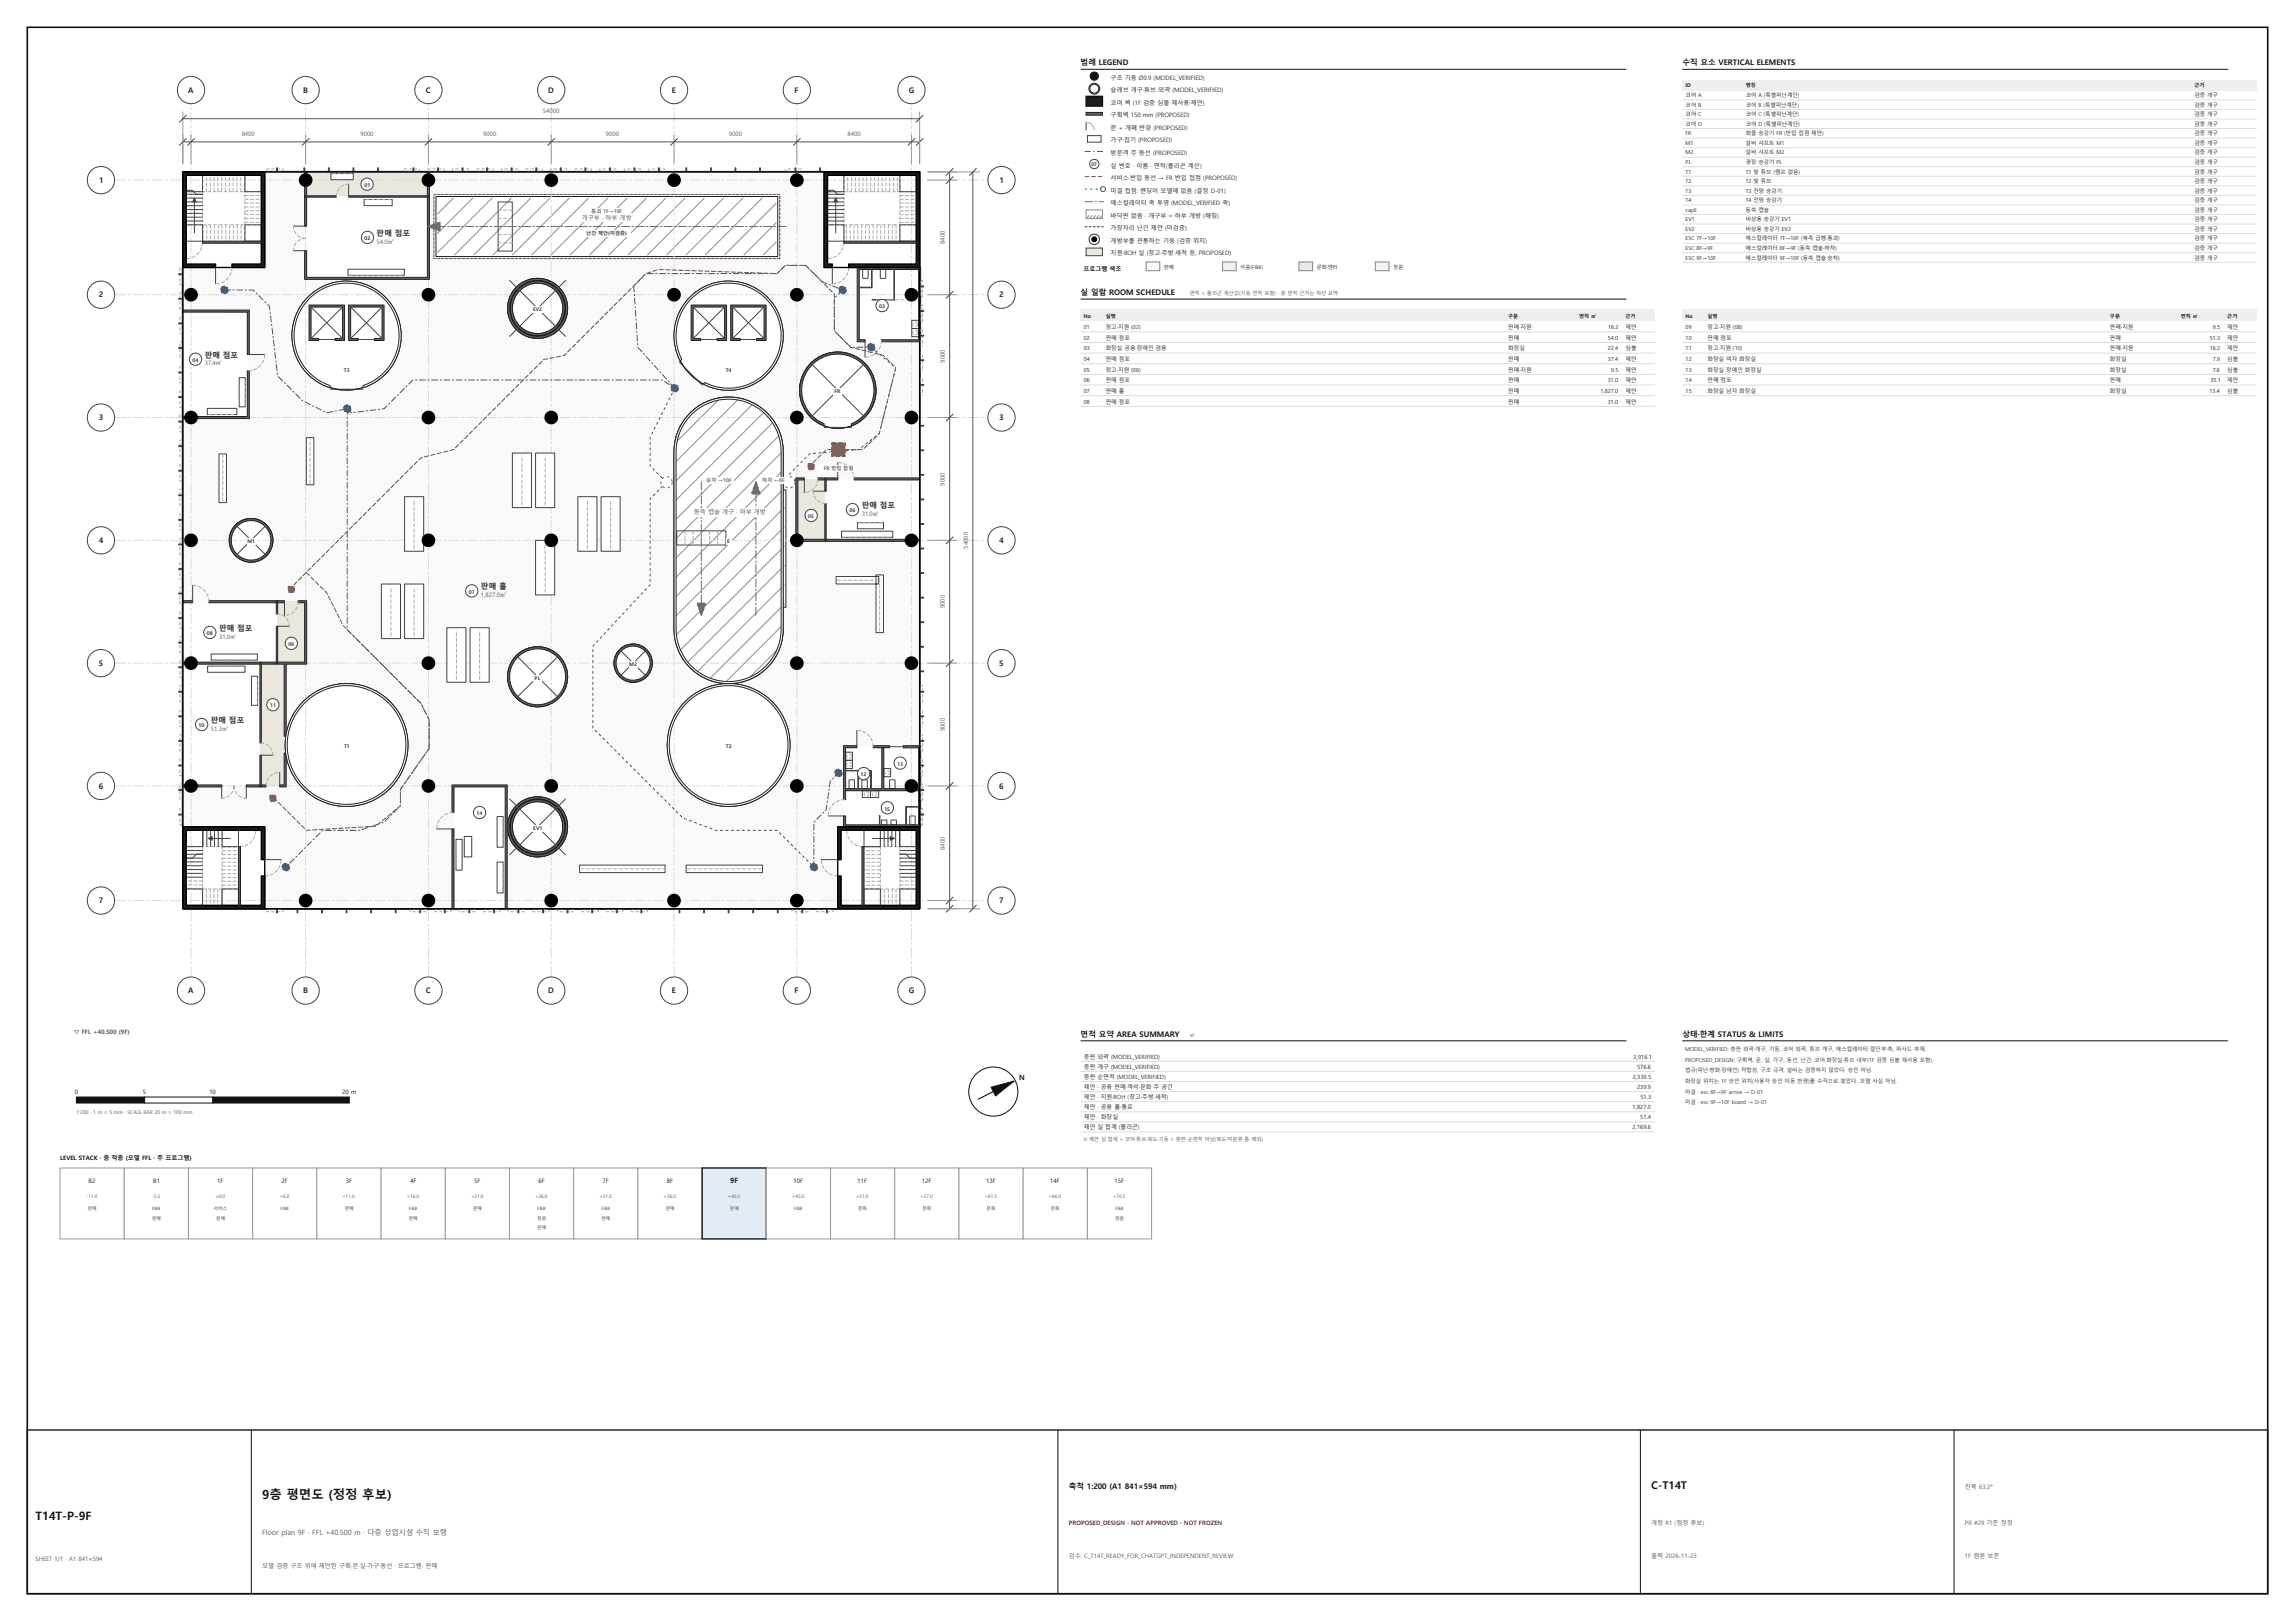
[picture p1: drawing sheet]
<svg xmlns="http://www.w3.org/2000/svg" width="841mm" height="594mm" viewBox="0 0 841 594" stroke-linecap="round" stroke-linejoin="round" font-family="sans-serif">
<defs><g id="words">
<text font-size="4.6" fill="#111" x="96.1" y="549.2">9층 평면도 (정정 후보)</text>
<text font-size="4.2" fill="#111" x="13" y="557">T14T-P-9F</text>
<text font-size="3.9" fill="#111" x="605.1" y="545.6">C-T14T</text>
<g font-size="2.8" fill="#111">
<text x="396" y="24">범례 LEGEND</text>
<text x="616.5" y="24">수직 요소 VERTICAL ELEMENTS</text>
<text x="396" y="108.2">실 일람 ROOM SCHEDULE</text>
<text x="396" y="380">면적 요약 AREA SUMMARY</text>
<text x="616.5" y="380">상태·한계 STATUS &amp; LIMITS</text>
<text x="391.7" y="545.6">축척 1:200 (A1 841×594 mm)</text>
</g>
<g font-size="2.8" fill="#222">
<text x="69" y="34">A</text>
<text x="111" y="34">B</text>
<text x="156.1" y="34">C</text>
<text x="200.9" y="34">D</text>
<text x="246.2" y="34">E</text>
<text x="291.2" y="34">F</text>
<text x="333" y="34">G</text>
<text x="36.3" y="67">1</text>
<text x="366.3" y="67">1</text>
<text x="138" y="86.5">판매 점포</text>
<text x="36.2" y="109">2</text>
<text x="366.2" y="109">2</text>
<text x="75" y="131.1">판매 점포</text>
<text x="36.2" y="154">3</text>
<text x="366.2" y="154">3</text>
<text x="315.8" y="186.2">판매 점포</text>
<text x="36.2" y="199">4</text>
<text x="366.2" y="199">4</text>
<text x="176.3" y="216">판매 홀</text>
<text x="80.3" y="231.2">판매 점포</text>
<text x="36.2" y="244">5</text>
<text x="366.2" y="244">5</text>
<text x="77.3" y="265">판매 점포</text>
<text x="36.2" y="289">6</text>
<text x="366.2" y="289">6</text>
<text x="36.2" y="331">7</text>
<text x="366.2" y="331">7</text>
<text x="69" y="364">A</text>
<text x="111" y="364">B</text>
<text x="156.1" y="364">C</text>
<text x="200.9" y="364">D</text>
<text x="246.2" y="364">E</text>
<text x="291.2" y="364">F</text>
<text x="333" y="364">G</text>
</g>
<g font-size="2.6" fill="#111">
<text x="373.4" y="395.7">N</text>
<text x="267.6" y="433.5">9F</text>
</g>
<text font-size="2.6" fill="#555" x="96.1" y="562.4">Floor plan 9F · FFL +40.500 m · 다층 상업시설 수직 보행</text>
<g font-size="2.2" fill="#222">
<text x="407" y="29.2">구조 기둥 Ø0.9 (MODEL_VERIFIED)</text>
<text x="407" y="33.8">슬래브 개구·튜브 외곽 (MODEL_VERIFIED)</text>
<text x="407" y="38.4">코어 벽 (1F 검증 심볼 재사용·제안)</text>
<text x="407" y="43">구획벽 150 mm (PROPOSED)</text>
<text x="407" y="47.6">문 + 개폐 반경 (PROPOSED)</text>
<text x="407" y="52.2">가구·집기 (PROPOSED)</text>
<text x="407" y="56.8">방문객 주 동선 (PROPOSED)</text>
<text x="407" y="61.4">실 번호 · 이름 · 면적(폴리곤 계산)</text>
<text x="407" y="66">서비스·반입 동선 → FR 반입 접점 (PROPOSED)</text>
<text x="407" y="70.6">미결 접점: 랜딩이 모델에 없음 (결정 D-01)</text>
<text x="407" y="75.2">에스컬레이터 축 투영 (MODEL_VERIFIED 축)</text>
<text x="407" y="79.8">바닥판 없음 · 개구부 = 하부 개방 (해칭)</text>
<text x="407" y="84.4">가장자리 난간 제안 (미검증)</text>
<text x="407" y="89">개방부를 관통하는 기둥 (검증 위치)</text>
<text x="407" y="93.6">지원·BOH 실 (창고·주방·세척 등, PROPOSED)</text>
</g>
<g font-size="2.2" fill="#555">
<text x="198.9" y="41.5">54000</text>
<text x="88.6" y="50">8400</text>
<text x="132.1" y="50">9000</text>
<text x="177.1" y="50">9000</text>
<text x="222.1" y="50">9000</text>
<text x="267.1" y="50">9000</text>
<text x="310.6" y="50">8400</text>
<text x="213.2" y="80.5">개구부 · 하부 개방</text>
<text x="138" y="89.3">54.0㎡</text>
<text x="346.3" y="89.4" transform="rotate(-90 346.3 89.4)">8400</text>
<text x="75" y="133.9">37.4㎡</text>
<text x="346.3" y="132.9" transform="rotate(-90 346.3 132.9)">9000</text>
<text x="346.3" y="177.9" transform="rotate(-90 346.3 177.9)">9000</text>
<text x="254.3" y="188.5">동측 캡슐 개구 · 하부 개방</text>
<text x="315.8" y="189">31.0㎡</text>
<text x="354.7" y="201.1" transform="rotate(-90 354.7 201.1)">54000</text>
<text x="176.3" y="218.8">1,827.0㎡</text>
<text x="346.3" y="222.9" transform="rotate(-90 346.3 222.9)">9000</text>
<text x="80.3" y="234">31.0㎡</text>
<text x="77.3" y="267.8">51.3㎡</text>
<text x="346.3" y="267.9" transform="rotate(-90 346.3 267.9)">9000</text>
<text x="346.3" y="311.4" transform="rotate(-90 346.3 311.4)">8400</text>
<text x="27" y="379">▽ FFL +40.500 (9F)</text>
<text x="720.1" y="545.6">진북 63.2°</text>
<text x="605.1" y="558.8">개정 R1 (정정 후보)</text>
<text x="720.1" y="558.8">PR #29 기준 정정</text>
<text x="13" y="572">SHEET 1/1 · A1 841×594</text>
<text x="96.1" y="574.4">모델 검증 구조 위에 제안한 구획·문·실·가구·동선 · 프로그램: 판매</text>
<text x="391.7" y="570.8">검수: C_T14T_READY_FOR_CHATGPT_INDEPENDENT_REVIEW</text>
<text x="605.1" y="570.8">출력 2026-11-23</text>
<text x="720.1" y="570.8">1F 원본 보존</text>
</g>
<g font-size="2.2" fill="#111">
<text x="397" y="99.2">프로그램 색조</text>
<text x="27.4" y="400.8">0</text>
<text x="52.4" y="400.8">5</text>
<text x="76.7" y="400.8">10</text>
<text x="125.4" y="400.8">20 m</text>
<text x="22" y="425">LEVEL STACK · 층 적층 (모델 FFL · 주 프로그램)</text>
<text x="32.5" y="433.5">B2</text>
<text x="56.2" y="433.5">B1</text>
<text x="79.6" y="433.5">1F</text>
<text x="103.2" y="433.5">2F</text>
<text x="126.7" y="433.5">3F</text>
<text x="150.3" y="433.5">4F</text>
<text x="173.7" y="433.5">5F</text>
<text x="197.3" y="433.5">6F</text>
<text x="220.8" y="433.5">7F</text>
<text x="244.4" y="433.5">8F</text>
<text x="290.8" y="433.5">10F</text>
<text x="314.3" y="433.5">11F</text>
<text x="337.8" y="433.5">12F</text>
<text x="361.3" y="433.5">13F</text>
<text x="384.9" y="433.5">14F</text>
<text x="408.4" y="433.5">15F</text>
</g>
<text font-size="2.2" fill="#9b1c1c" x="391.7" y="558.8">PROPOSED_DESIGN · NOT APPROVED · NOT FROZEN</text>
<g font-size="2.1" fill="#222">
<text x="397.2" y="387.9">층판 외곽 (MODEL_VERIFIED)</text>
<text x="598.6" y="387.9">2,916.1</text>
<text x="397.2" y="391.6">층판 개구 (MODEL_VERIFIED)</text>
<text x="397.2" y="395.3">층판 순면적 (MODEL_VERIFIED)</text>
<text x="598.3" y="395.3">2,339.5</text>
<text x="599.9" y="391.6">576.6</text>
<text x="397.2" y="399">제안 · 공용 판매·객석·문화 주 공간</text>
<text x="599.9" y="399">239.9</text>
<text x="397.2" y="402.7">제안 · 지원·BOH (창고·주방·세척)</text>
<text x="397.2" y="406.4">제안 · 공용 홀·통로</text>
<text x="598.3" y="406.4">1,827.0</text>
<text x="601.1" y="402.7">51.3</text>
<text x="397.2" y="410.1">제안 · 화장실</text>
<text x="397.2" y="413.8">제안 실 합계 (폴리곤)</text>
<text x="598.3" y="413.8">2,169.6</text>
<text x="601.1" y="410.1">51.4</text>
</g>
<g font-size="2" fill="#222">
<text x="617.7" y="35.6">코어 A</text>
<text x="639.7" y="35.6">코어 A (특별피난계단)</text>
<text x="804.2" y="35.6">검증 개구</text>
<text x="617.7" y="39.1">코어 B</text>
<text x="639.7" y="39.1">코어 B (특별피난계단)</text>
<text x="804.2" y="39.1">검증 개구</text>
<text x="617.7" y="42.6">코어 C</text>
<text x="617.7" y="46.1">코어 D</text>
<text x="639.7" y="42.6">코어 C (특별피난계단)</text>
<text x="639.7" y="46.1">코어 D (특별피난계단)</text>
<text x="804.2" y="42.6">검증 개구</text>
<text x="804.2" y="46.1">검증 개구</text>
<text x="617.7" y="49.6">FR</text>
<text x="617.7" y="53.1">M1</text>
<text x="639.7" y="53.1">설비 샤프트 M1</text>
<text x="639.7" y="49.6">화물 승강기 FR (반입 접점 제안)</text>
<text x="804.2" y="49.6">검증 개구</text>
<text x="804.2" y="53.1">검증 개구</text>
<text x="617.7" y="56.6">M2</text>
<text x="639.7" y="56.6">설비 샤프트 M2</text>
<text x="804.2" y="56.6">검증 개구</text>
<text x="617.7" y="60.1">PL</text>
<text x="617.7" y="63.6">T1</text>
<text x="639.7" y="60.1">광장 승강기 PL</text>
<text x="639.7" y="63.6">T1 빛 튜브 (램프 없음)</text>
<text x="804.2" y="60.1">검증 개구</text>
<text x="804.2" y="63.6">검증 개구</text>
<text x="617.7" y="67.1">T2</text>
<text x="617.7" y="70.6">T3</text>
<text x="639.7" y="67.1">T2 빛 튜브</text>
<text x="639.7" y="70.6">T3 전망 승강기</text>
<text x="804.2" y="67.1">검증 개구</text>
<text x="804.2" y="70.6">검증 개구</text>
<text x="617.7" y="74.1">T4</text>
<text x="617.7" y="77.6">capE</text>
<text x="639.7" y="77.6">동측 캡슐</text>
<text x="639.7" y="74.1">T4 전망 승강기</text>
<text x="804.2" y="74.1">검증 개구</text>
<text x="804.2" y="77.6">검증 개구</text>
<text x="617.7" y="81.1">EV1</text>
<text x="639.7" y="81.1">비상용 승강기 EV1</text>
<text x="804.2" y="81.1">검증 개구</text>
<text x="617.7" y="84.6">EV2</text>
<text x="617.7" y="88.1">ESC 7F→10F</text>
<text x="639.7" y="88.1">에스컬레이터 7F→10F (북측 급행·통과)</text>
<text x="639.7" y="84.6">비상용 승강기 EV2</text>
<text x="804.2" y="84.6">검증 개구</text>
<text x="804.2" y="88.1">검증 개구</text>
<text x="617.7" y="91.6">ESC 8F→9F</text>
<text x="617.7" y="95.1">ESC 9F→10F</text>
<text x="639.7" y="95.1">에스컬레이터 9F→10F (동측 캡슐·승차)</text>
<text x="639.7" y="91.6">에스컬레이터 8F→9F (동측 캡슐·하차)</text>
<text x="804.2" y="91.6">검증 개구</text>
<text x="804.2" y="95.1">검증 개구</text>
<text x="397.2" y="120.6">01</text>
<text x="397.2" y="124.5">02</text>
<text x="405.2" y="120.6">창고·지원 (02)</text>
<text x="405.2" y="124.5">판매 점포</text>
<text x="552.7" y="120.6">판매·지원</text>
<text x="552.7" y="124.5">판매</text>
<text x="589.2" y="124.5">54.0</text>
<text x="589.3" y="120.6">16.2</text>
<text x="595.7" y="120.6">제안</text>
<text x="595.7" y="124.5">제안</text>
<text x="617.7" y="120.6">09</text>
<text x="617.7" y="124.5">10</text>
<text x="625.7" y="120.6">창고·지원 (08)</text>
<text x="625.7" y="124.5">판매 점포</text>
<text x="773.2" y="120.6">판매·지원</text>
<text x="773.2" y="124.5">판매</text>
<text x="809.8" y="124.5">51.3</text>
<text x="810.9" y="120.6">9.5</text>
<text x="816.2" y="124.5">제안</text>
<text x="816.2" y="120.6">제안</text>
<text x="397.2" y="128.4">03</text>
<text x="405.2" y="128.4">화장실 공용·장애인 겸용</text>
<text x="552.7" y="128.4">화장실</text>
<text x="589.2" y="128.4">22.4</text>
<text x="595.7" y="128.4">심볼</text>
<text x="617.7" y="128.4">11</text>
<text x="625.7" y="128.4">창고·지원 (10)</text>
<text x="773.2" y="128.4">판매·지원</text>
<text x="809.8" y="128.4">16.2</text>
<text x="816.2" y="128.4">제안</text>
<text x="397.2" y="132.3">04</text>
<text x="397.2" y="136.2">05</text>
<text x="405.2" y="132.3">판매 점포</text>
<text x="405.2" y="136.2">창고·지원 (06)</text>
<text x="552.7" y="132.3">판매</text>
<text x="552.7" y="136.2">판매·지원</text>
<text x="589.2" y="132.3">37.4</text>
<text x="590.4" y="136.2">9.5</text>
<text x="595.7" y="132.3">제안</text>
<text x="595.7" y="136.2">제안</text>
<text x="617.7" y="132.3">12</text>
<text x="617.7" y="136.2">13</text>
<text x="625.7" y="132.3">화장실 여자 화장실</text>
<text x="625.7" y="136.2">화장실 장애인 화장실</text>
<text x="773.2" y="132.3">화장실</text>
<text x="773.2" y="136.2">화장실</text>
<text x="810.8" y="136.2">7.6</text>
<text x="810.9" y="132.3">7.9</text>
<text x="816.2" y="132.3">심볼</text>
<text x="816.2" y="136.2">심볼</text>
<text x="397.2" y="140.1">06</text>
<text x="397.2" y="144">07</text>
<text x="405.2" y="140.1">판매 점포</text>
<text x="405.2" y="144">판매 홀</text>
<text x="552.7" y="140.1">판매</text>
<text x="552.7" y="144">판매</text>
<text x="586.5" y="144">1,827.0</text>
<text x="589.2" y="140.1">31.0</text>
<text x="595.7" y="144">제안</text>
<text x="595.7" y="140.1">제안</text>
<text x="617.7" y="140.1">14</text>
<text x="617.7" y="144">15</text>
<text x="625.7" y="140.1">판매 점포</text>
<text x="625.7" y="144">화장실 남자 화장실</text>
<text x="773.2" y="140.1">판매</text>
<text x="773.2" y="144">화장실</text>
<text x="809.7" y="144">13.4</text>
<text x="810" y="140.1">35.1</text>
<text x="816.2" y="144">심볼</text>
<text x="816.2" y="140.1">제안</text>
<text x="397.2" y="147.9">08</text>
<text x="405.2" y="147.9">판매 점포</text>
<text x="552.7" y="147.9">판매</text>
<text x="589.2" y="147.9">31.0</text>
<text x="595.7" y="147.9">제안</text>
</g>
<g font-size="2" fill="#333">
<text x="617.5" y="385.2">MODEL_VERIFIED: 층판 외곽·개구, 기둥, 코어 외곽, 튜브 개구, 에스컬레이터 절단부·축, 파사드 부재.</text>
<text x="617.5" y="389.1">PROPOSED_DESIGN: 구획벽, 문, 실, 가구, 동선, 난간, 코어·화장실·튜브 내부(1F 검증 심볼 재사용 포함).</text>
<text x="617.5" y="393">법규(피난·방화·장애인) 적합성, 구조 규격, 설비는 검증하지 않았다. 승인 아님.</text>
<text x="617.5" y="396.9">화장실 위치는 1F 승인 위치(사용자 승인 이동 반영)를 수직으로 쌓았다. 모델 사실 아님.</text>
<text x="617.5" y="400.8">미결 · esc 8F→9F arrive → D-01</text>
<text x="617.5" y="404.7">미결 · esc 9F→10F board → D-01</text>
</g>
<g font-size="1.9" fill="#111">
<text x="617.7" y="31.8">ID</text>
<text x="639.7" y="31.8">명칭</text>
<text x="804.2" y="31.8">근거</text>
<text x="397.2" y="116.4">No</text>
<text x="405.2" y="116.4">실명</text>
<text x="552.7" y="116.4">구분</text>
<text x="578.7" y="116.4">면적 ㎡</text>
<text x="595.7" y="116.4">근거</text>
<text x="617.7" y="116.4">No</text>
<text x="625.7" y="116.4">실명</text>
<text x="773.2" y="116.4">구분</text>
<text x="799.2" y="116.4">면적 ㎡</text>
<text x="816.2" y="116.4">근거</text>
</g>
<g font-size="1.9" fill="#333">
<text x="399.9" y="60.8">07</text>
<text x="133.6" y="68.5">01</text>
<text x="133.6" y="88">02</text>
<text x="214.8" y="86">난간 제안(미검증)</text>
<text x="322.2" y="113">03</text>
<text x="195.3" y="114">EV2</text>
<text x="70.6" y="132.6">04</text>
<text x="126" y="136.4">T3</text>
<text x="265.9" y="136.4">T4</text>
<text x="305.8" y="144">FR</text>
<text x="296.2" y="189.9">05</text>
<text x="311.3" y="187.7">06</text>
<text x="90.7" y="199">M1</text>
<text x="266.5" y="199">E</text>
<text x="171.8" y="217.5">07</text>
<text x="75.8" y="232.8">08</text>
<text x="105.7" y="236.7">09</text>
<text x="230.6" y="244">M2</text>
<text x="195.9" y="249">PL</text>
<text x="99" y="259.2">11</text>
<text x="72.8" y="266.5">10</text>
<text x="126.1" y="274">T1</text>
<text x="266" y="274">T2</text>
<text x="328.8" y="280.6">13</text>
<text x="315.4" y="284.5">12</text>
<text x="174.6" y="298.8">14</text>
<text x="324.1" y="297">15</text>
<text x="195.4" y="304">EV1</text>
</g>
<g font-size="1.9" fill="#7a3b8c">
<text x="216.7" y="78">통과 7F→10F</text>
<text x="258.8" y="176.5">승차 →10F</text>
<text x="279.3" y="176.5">하차 ←8F</text>
</g>
<g font-size="1.9" fill="#222">
<text x="426.5" y="98.6">판매</text>
<text x="454.5" y="98.6">식음(F&amp;B)</text>
<text x="482.5" y="98.6">문화·엔터</text>
<text x="510.5" y="98.6">정원</text>
</g>
<g font-size="1.9" fill="#555">
<text x="436" y="108.2">면적 = 폴리곤 계산값(기둥 면적 포함) · 층 면적 근거는 하단 요약</text>
<text x="436" y="380">㎡</text>
<text x="28" y="408.2">1:200 · 1 m = 5 mm · SCALE BAR 20 m = 100 mm</text>
<text x="397" y="418.2">※ 제안 실 합계 + 코어·튜브·복도·기둥 = 층판 순면적 아님(복도·미분류 틈 제외)</text>
</g>
<text font-size="1.9" fill="#9a5b1e" x="301.8" y="172.3">FR 반입 접점</text>
<g font-size="1.8" fill="#555">
<text x="31.7" y="439">-11.0</text>
<text x="55.8" y="439">-5.5</text>
<text x="79" y="439">+0.0</text>
<text x="102.5" y="439">+6.0</text>
<text x="125.5" y="439">+11.0</text>
<text x="149.1" y="439">+16.0</text>
<text x="172.6" y="439">+21.0</text>
<text x="196.1" y="439">+26.0</text>
<text x="219.7" y="439">+31.0</text>
<text x="243.2" y="439">+36.0</text>
<text x="266.8" y="439">+40.5</text>
<text x="290.3" y="439">+45.0</text>
<text x="313.8" y="439">+51.0</text>
<text x="337.3" y="439">+57.0</text>
<text x="360.9" y="439">+61.5</text>
<text x="384.4" y="439">+66.0</text>
<text x="407.9" y="439">+70.5</text>
</g>
<g font-size="1.6" fill="#333">
<text x="32.2" y="443.5">판매</text>
<text x="55.7" y="443.5">F&amp;B</text>
<text x="78.4" y="443.5">서비스</text>
<text x="102.8" y="443.5">F&amp;B</text>
<text x="126.3" y="443.5">판매</text>
<text x="149.8" y="443.5">F&amp;B</text>
<text x="173.4" y="443.5">판매</text>
<text x="196.9" y="443.5">F&amp;B</text>
<text x="220.4" y="443.5">F&amp;B</text>
<text x="244" y="443.5">판매</text>
<text x="267.5" y="443.5">판매</text>
<text x="291" y="443.5">F&amp;B</text>
<text x="314.5" y="443.5">문화</text>
<text x="338" y="443.5">문화</text>
<text x="361.5" y="443.5">문화</text>
<text x="385.1" y="443.5">문화</text>
<text x="408.7" y="443.5">F&amp;B</text>
<text x="55.7" y="447">판매</text>
<text x="79.2" y="447">판매</text>
<text x="149.8" y="447">판매</text>
<text x="196.9" y="447">정원</text>
<text x="220.4" y="447">판매</text>
<text x="408.7" y="447">정원</text>
<text x="196.9" y="450.5">판매</text>
</g>
</g></defs>
<path d="M10 10h821v574h-821z" fill="none" stroke="#111" stroke-width=".6"/>
<path d="M112 63h45v9h-45z" fill-rule="evenodd" fill="#ebe7df"/>
<g fill="#fff">
<path d="M112 72h45v30h-45z" fill-rule="evenodd"/>
<path d="M67 114h24v39h-24z" fill-rule="evenodd"/>
</g>
<path d="M292 175.5h10.5v22.5h-10.5z" fill-rule="evenodd" fill="#ebe7df"/>
<path d="M302.5 175.5h34.5v22.5h-34.5z" fill-rule="evenodd" fill="#fff"/>
<path d="M97 63h15l.1 39h44.8l.1-39h145v34.9l12.3 .1-.2 .4 .1 26.7 .3 .2h22.5v147.9h-27.5l-.4 .2v29.2l.2 .4-2.3 .1v29.9h-240l30-.1v-29.9h-30v-205h30zM292 175.5l.1 22.5 44.9-.1-.1-22.4zM293 143a14 14 0 0 0 28 0 14 14 0 0 0-28 0zM244.5 273a22.5 22.5 0 0 0 45 0 22.5 22.5 0 0 0-45 0zM252.9 151.4l-2.5 3-1.9 3.4-1.1 3.8-.4 3.9v65l.4 3.9 .5 1.9 .6 1.9 1.9 3.4a20.2 20.2 0 0 0 18.6 8.8l1.9-.3 3.7-1.1 1.8-.8 3.3-2.2a20 20 0 0 0 5.8-7.8l1.4-5.7 .1-10 1-.1v-42.7l-1-.2-.1-16-.7-3.8-.7-1.8-.9-1.8-2.1-3.3-2.8-2.8-3.3-2.1-1.7-.9-3.8-1.1-3.9-.4-3.9 .4-1.9 .5-1.9 .6-3.4 1.9zM247 123a20 20 0 0 0 39.9 0 20 20 0 0 0-39.9 0zM159.8 72.1l.1 21.9 125.1-.1-.1-21.9zM225 243a7 7 0 0 0 14 0 7 7 0 0 0-14 0zM186 113a11 11 0 0 0 22 0 11 11 0 0 0-22 0zM186 248a11 11 0 0 0 22 0 11 11 0 0 0-22 0zM186 303a11 11 0 0 0 22 0 11 11 0 0 0-22 0zM166.1 288l-.1 44.9 19.4 .1 .1-44.9zM104.5 273a22.5 22.5 0 0 0 45 0 22.5 22.5 0 0 0-45 0zM107 123a20 20 0 0 0 40 0 20 20 0 0 0-40 0zM67 220.5v67.4l37.4 .1 .1-45 7.5-.1v-22.3zM84 198a8 8 0 0 0 16 0 8 8 0 0 0-16 0zM67 114v38.9l23.9 .1 .1-38.9z" fill-rule="evenodd" fill="#f9f9f9"/>
<path d="M67 220.5h34.5v22.5h-34.5z" fill-rule="evenodd" fill="#fff"/>
<path d="M101.5 220.5h10.5v22.5h-10.5z" fill-rule="evenodd" fill="#ebe7df"/>
<path d="M67 243h28.5v45h-28.5z" fill-rule="evenodd" fill="#fff"/>
<path d="M95.5 243h9v45h-9z" fill-rule="evenodd" fill="#ebe7df"/>
<path d="M166 288h19.5v45h-19.5z" fill-rule="evenodd" fill="#fff"/>
<g fill="none" stroke="#222" stroke-width=".37">
<path d="M159.8 72h125.2v22h-125.2zM252.9 151.4a20 20 0 0 1 21.8-4.4 20 20 0 0 1 12.3 18.5v14h1v43h-1v4a23 23 0 0 1-2.9 14.3 20 20 0 0 1-22.4 9 20 20 0 0 1-14.7-19.3v-65a20 20 0 0 1 5.9-14.1z"/>
<circle cx="197" cy="113" r="11"/>
<circle cx="127" cy="123" r="20"/>
<circle cx="267.1" cy="123" r="20"/>
<circle cx="307" cy="143" r="14"/>
<circle cx="92" cy="198" r="8"/>
<circle cx="197" cy="248" r="11"/>
<circle cx="232" cy="243" r="7"/>
<circle cx="127" cy="272.9" r="22.5"/>
<circle cx="267" cy="273" r="22.5"/>
<circle cx="197" cy="303" r="11"/>
</g>
<g fill="none" stroke="#8c8c8c" stroke-width=".37">
<path d="M166.1 72.6l-5.7 5.8M173.2 72.6l-12.8 12.9M180.3 72.6l-19.9 19.9M187.4 72.6l-20.8 20.8M194.4 72.6l-20.8 20.8M201.5 72.6l-20.8 20.8M208.6 72.6l-20.8 20.8M215.6 72.6l-20.8 20.8M222.7 72.6l-20.8 20.8M229.8 72.6l-20.8 20.8M236.9 72.6l-20.8 20.8M243.9 72.6l-20.8 20.8"/>
<path d="M251 72.6l-20.8 20.8M258.1 72.6l-20.8 20.8M265.1 72.6l-20.8 20.8M272.2 72.6l-20.8 20.8M279.3 72.6l-20.8 20.8M284.4 74.6l-18.8 18.8M284.4 88.7l-4.7 4.7M284.4 81.6l-11.8 11.8M263.3 146.5l-15.3 15.3M270.4 146.4l-22.8 22.9M275.7 148.2l-28.1 28.1M279.9 151.1l-32.3 32.3"/>
<path d="M283.2 154.9l-35.6 35.6M285.5 159.6l-37.9 37.9M286.4 172.9l-38.8 38.8M286.4 165.8l-38.8 38.8M286.5 179.9l-38.9 38.8M287.4 193.1l-39.7 39.6M287.4 186l-39.8 39.8M287.4 214.3l-31.8 31.8M287.4 207.2l-35.5 35.5M287.4 200.2l-38.2 38.1M284.9 238l-10.4 10.4M286.4 229.4l-20.4 20.5"/>
<path d="M286.4 222.4l-26.3 26.2M287.4 221.4l-.6 .5"/>
</g>
<g fill="none" stroke="#dcdcdc" stroke-width=".37" stroke-dasharray="4 1 .8 1">
<path d="M42 66h320M42 108h320M42 153h320M42 198h320M42 243h320M42 288h320M42 330h320M70 358v-320M112 358v-320M157 358v-320M202 358v-320M247 358v-320"/>
<path d="M292 358v-320M334 358v-320"/>
</g>
<path d="M121.3 63.6h8.2v2.3h-8.2z" fill-rule="evenodd" fill="#fff" stroke="#444" stroke-width=".37"/>
<path d="M129 63.6h-7.2" fill="none" stroke="#aaa" stroke-width=".37" stroke-dasharray="1.2 .8"/>
<path d="M127.5 98.6h20.7v2.3h-20.7zM133.4 73.1h10.3v2.3h-10.3z" fill-rule="evenodd" fill="#fff" stroke="#444" stroke-width=".37"/>
<path d="M143.2 73.1h-9.3M128 100.9h19.7" fill="none" stroke="#aaa" stroke-width=".37" stroke-dasharray="1.2 .8"/>
<path d="M76 149.6h10.8v2.3h-10.8zM87.6 138.4h2.3v10.7h-2.3z" fill-rule="evenodd" fill="#fff" stroke="#444" stroke-width=".37"/>
<path d="M76.5 151.9h9.8M89.9 148.6v-9.7" fill="none" stroke="#aaa" stroke-width=".37" stroke-dasharray="1.2 .8"/>
<path d="M308.4 194.7h18.8v2.2h-18.8zM314.2 191.5h9.6v2.3h-9.6z" fill-rule="evenodd" fill="#fff" stroke="#444" stroke-width=".37"/>
<path d="M308.9 196.9h17.8M323.3 191.5h-8.6" fill="none" stroke="#aaa" stroke-width=".37" stroke-dasharray="1.2 .8"/>
<path d="M80.2 166.3v17.9h2.8v-17.9zM112.2 160.4v17.2h2.8v-17.2zM306.4 211.3v2.7h15.6v-2.7zM321 210.7v21.1h2.8v-21.1zM212.4 317v2.8h31.3v-2.8zM251.4 317v2.8h28v-2.8zM139.8 214v20h7v-20zM148.3 214v20h7v-20zM148.3 182v20h7v-20zM163.8 230v20h7v-20zM172.3 230v20h7v-20zM196.3 198v20h7v-20zM187.8 166v20h7v-20zM196.3 166v20h7v-20zM211.8 182v20h7v-20zM220.3 182v20h7v-20z" fill-rule="evenodd" fill="#fff" stroke="#444" stroke-width=".37"/>
<g fill="none" stroke="#aaa" stroke-width=".37" stroke-dasharray="1.2 .8">
<path d="M113.6 177.1v-16.2M81.6 183.7v-16.9M191.3 185v-18M199.8 185v-18M151.8 201v-18M199.8 217v-18M215.3 201v-18M223.8 201v-18M306.9 212.6h14.6M143.3 233v-18M151.8 233v-18M322.4 231.3v-20.1"/>
<path d="M167.3 249v-18M175.8 249v-18M212.9 318.4h30.3M251.9 318.4h27"/>
</g>
<path d="M77.4 239.7h16.9v2.2h-16.9z" fill-rule="evenodd" fill="#fff" stroke="#444" stroke-width=".37"/>
<path d="M77.9 241.9h15.9" fill="none" stroke="#aaa" stroke-width=".37" stroke-dasharray="1.2 .8"/>
<path d="M76.1 244.1h13.7v2.3h-13.7zM92.1 247.8h2.3v10.7h-2.3z" fill-rule="evenodd" fill="#fff" stroke="#444" stroke-width=".37"/>
<path d="M89.3 244.1h-12.7M94.4 258v-9.7" fill="none" stroke="#aaa" stroke-width=".37" stroke-dasharray="1.2 .8"/>
<path d="M182.2 315.9h2.2v11.3h-2.2zM182.2 299.2h2.2v11.3h-2.2zM167.1 307.6h2.2v11.3h-2.2zM170.1 306.5v7.5h2.8v-7.5z" fill-rule="evenodd" fill="#fff" stroke="#444" stroke-width=".37"/>
<g fill="none" stroke="#aaa" stroke-width=".37" stroke-dasharray="1.2 .8">
<path d="M75.6 70.2v-6M77 70.2v-6M78.4 70.2v-6M79.8 70.2v-6M81.2 70.2v-6M82.6 70.2v-6M84 70.2v-6M85.4 70.2v-6M86.8 70.2v-6M88.2 70.2v-6M89.6 70.2v-6M89.8 71.6h6"/>
<path d="M89.8 73h6M89.8 74.4h6M89.8 75.8h6M89.8 77.2h6M89.8 78.6h6M182.5 77h5.2M74.4 82.4v6M75.7 82.4v6M77.1 82.4v6M78.5 82.4v6M79.9 82.4v6M81.3 82.4v6"/>
<path d="M82.7 82.4v6M84.1 82.4v6M85.6 82.4v6M87 82.4v6M88.4 82.4v6M89.8 80h6M89.8 81.4h6M182.5 89h5.2M182.5 86h5.2M182.5 83h5.2M182.5 80h5.2M251 199.7v-5.2"/>
<path d="M254 199.7v-5.2M257 199.7v-5.2M260 199.7v-5.2M263 199.7v-5.2M167.1 308.1v10.3M184.4 310v-10.3M184.4 326.7v-10.3"/>
</g>
<g fill="none" stroke="#444" stroke-width=".37">
<path d="M68.2 64.2h6v6h-6zM68.2 69.7h2.3l1.5 1.5h2.2M68.2 79.6h6M68.2 78.2h6M68.2 76.8h6M68.2 75.4h6M68.2 74h6M68.2 72.6h6M68.2 71.2h6M71.2 74v11.4M89.8 64.2h6v6h-6zM182.5 74h5.2v18h-5.2z"/>
<path d="M68.2 82.4h6v6h-6zM68.2 81h6M89.8 82.4h6v6h-6zM316.2 98.8l1.9 .1-.1 3.1-1.8-.1zM322.6 98.8l1.9 .1v3.1l-1.9-.1zM334.1 117.4h2.5v3h-2.5zM334.1 120.4h2.5v3h-2.5zM248 194.5h18v5.2h-18zM309.9 278.6h2.5v3h-2.5zM309.9 275.6h2.5v3h-2.5zM311.2 285.8l1.9 .1-.1 3.1-1.8-.1zM315.9 285.8l1.9 .1-.1 3.1-1.8-.1z"/>
<path d="M316 289.8h3v2.5h-3zM319 289.8h3v2.5h-3zM323.9 281.6h2.5v3h-2.5zM326.1 285.8l1.9 .1-.1 3.1-1.9-.1zM333.4 299.1h1.9l-.1 3.1-1.8-.1zM323.1 300.5h1.8l.1 1.7h-1.9zM326.6 300.5h1.8l.1 1.7h-1.9z"/>
</g>
<g fill="none" stroke="#aaa" stroke-width=".37" stroke-dasharray="1.2 .8" stroke-linecap="butt">
<path d="M68.2 70.2h6v12.2h-6zM74.2 64.2h15.6v6h-15.6zM89.8 70.2h6v12.2h-6zM74.2 82.4h15.6v6h-15.6z"/>
<circle cx="335.4" cy="118.9" r=".85"/>
<circle cx="335.4" cy="121.9" r=".85"/>
<circle cx="311.1" cy="277.1" r=".85"/>
<circle cx="311.1" cy="280.1" r=".85"/>
<circle cx="317.5" cy="291" r=".85"/>
<circle cx="320.5" cy="291" r=".85"/>
<circle cx="325.1" cy="283.1" r=".85"/>
</g>
<path d="M71.2 72.5l.7 1.5h-1.3z" fill="#333" stroke="#444" stroke-width=".37"/>
<path d="M303.2 70.2h6v12.2h-6zM309.2 64.2h20.6v6h-20.6zM329.8 70.2h6v12.2h-6zM309.2 82.4h20.6v6h-20.6z" fill="none" stroke="#aaa" stroke-width=".37" stroke-dasharray="1.2 .8" stroke-linecap="butt"/>
<g fill="none" stroke="#444" stroke-width=".37">
<path d="M303.2 64.2h6v6h-6zM303.2 69.7h2.3l1.5 1.5h2.2M303.2 79.6h6M303.2 78.2h6M303.2 76.8h6M303.2 75.4h6M303.2 74h6M303.2 72.6h6M303.2 71.2h6M306.2 74v11.4M329.8 64.2h6v6h-6zM303.2 82.4h6v6h-6z"/>
<path d="M303.2 81h6M329.8 82.4h6v6h-6z"/>
</g>
<g fill="none" stroke="#aaa" stroke-width=".37" stroke-dasharray="1.2 .8">
<path d="M310.6 70.2v-6M312 70.2v-6M313.5 70.2v-6M314.8 70.2v-6M316.3 70.2v-6M317.7 70.2v-6M319.1 70.2v-6M320.5 70.2v-6M321.9 70.2v-6M323.3 70.2v-6M324.7 70.2v-6M326 70.2v-6"/>
<path d="M327.4 70.2v-6M328.8 70.2v-6M329.8 71.6h6M329.8 73h6M329.8 74.4h6M329.8 75.9h6M329.8 77.3h6M329.8 78.7h6M310.2 82.4v6M311.6 82.4v6M313 82.4v6M314.4 82.4v6"/>
<path d="M315.8 82.4v6M317.2 82.4v6M318.6 82.4v6M320 82.4v6M321.4 82.4v6M322.8 82.4v6M324.2 82.4v6M325.6 82.4v6M327 82.4v6M328.4 82.4v6M329.8 80.1h6M329.8 81.5h6"/>
</g>
<path d="M306.2 72.5l.7 1.5h-1.3z" fill="#333" stroke="#444" stroke-width=".37"/>
<path d="M316.6 310.2h6v15.6h-6zM322.6 304.2h7.2v6h-7.2zM329.8 310.2h6v15.6h-6zM322.6 325.8h7.2v6h-7.2z" fill="none" stroke="#aaa" stroke-width=".37" stroke-dasharray="1.2 .8" stroke-linecap="butt"/>
<g fill="none" stroke="#444" stroke-width=".37">
<path d="M316.6 304.2h6v6h-6zM319.6 307.2h6.7M324 304.2v6M325.4 304.2v6M326.8 304.2v6M328.2 304.2v6M329.6 304.2v6M329.8 304.2h6v6h-6zM329.8 311.6h6M329.8 314.4h6M329.8 315.8h6M329.8 317.2h6"/>
<path d="M329.8 318.6h6M335.8 313h-6h2.2l1.5 1.5h2.3M316.6 325.8h6v6h-6zM329.8 325.8h6v6h-6zM329.8 320h6M329.8 321.4h6"/>
</g>
<g fill="none" stroke="#aaa" stroke-width=".37" stroke-dasharray="1.2 .8">
<path d="M322.6 318.8h-6M322.6 317.4h-6M322.6 316h-6M322.6 314.6h-6M322.6 313.2h-6M322.6 311.8h-6M322.6 310.4h-6M322.6 324.4h-6M322.6 323h-6M322.6 321.6h-6M322.6 320.2h-6M322.8 325.8v6"/>
<path d="M324.2 325.8v6M325.6 325.8v6M327 325.8v6M328.4 325.8v6M329.8 322.8h6M329.8 324.2h6M329.8 325.6h6"/>
</g>
<path d="M326.3 306.6l1.5 .6-1.5 .7z" fill="#333" stroke="#444" stroke-width=".37"/>
<path d="M68.2 310.2h6v15.6h-6zM74.2 304.2h7.2v6h-7.2zM81.4 310.2h6v15.6h-6zM74.2 325.8h7.2v6h-7.2z" fill="none" stroke="#aaa" stroke-width=".37" stroke-dasharray="1.2 .8" stroke-linecap="butt"/>
<g fill="none" stroke="#444" stroke-width=".37">
<path d="M68.2 304.2h6v6h-6zM68.2 311.6h6M68.2 313h6M68.2 314.4h6M68.2 315.8h6M68.2 317.2h6M68.2 318.6h6M74.2 313h-2.2l-1.5 1.5h-2.3M74.4 304.2v6M75.8 304.2v6M77.2 304.2v6M77.7 307.2h6.7"/>
<path d="M78.6 304.2v6M80 304.2v6M81.4 304.2h6v6h-6zM68.2 325.8h6v6h-6zM68.2 320h6M68.2 321.4h6M81.4 325.8h6v6h-6z"/>
</g>
<g fill="none" stroke="#aaa" stroke-width=".37" stroke-dasharray="1.2 .8">
<path d="M81.4 318.8h6M81.4 317.4h6M81.4 316h6M81.4 314.6h6M81.4 313.2h6M81.4 311.8h6M81.4 310.4h6M74.2 322.8h-6M74.2 324.2h-6M74.2 325.6h-6M75.6 325.8v6M77 325.8v6"/>
<path d="M78.4 325.8v6M79.8 325.8v6M81.2 325.8v6M81.4 324.4h6M81.4 323h6M81.4 321.6h6M81.4 320.2h6"/>
</g>
<path d="M76.2 307.2l1.5-.6v1.3z" fill="#333" stroke="#444" stroke-width=".37"/>
<path d="M291.6 175.1h3.2v.8h-2.4v21.7h44.6v.8h-45.4zM299.7 175.1h7.3v.8h-7.3zM313 175.1h24v.8h-24zM165.6 287.6h20.3v45.4h-.8v-44.6h-18.7v9.4h-.8zM165.6 303.7h.8v29.3h-.8zM111.6 91.9h.8v9.7h44.2v-38.6h.8v39.4h-45.8zM111.6 63h.8v19.9h-.8zM67 242.6h44.6v-21.7h-2.4v-.8h3.2v23.3h-7.5v26.4h-.8v-26.4h-37.1zM76.6 220.1h27.7v.8h-27.7zM67 220.1h3.6v.8h-3.6zM104.1 276h.8v12.4h-2.4v-.8h1.6zM90.3 287.6h7.2v.8h-7.2zM67 287.6h14.3v.8h-14.3zM67 113.6h24.4v16.3h-.8v-15.5h-23.6zM67 152.6h23.6v-16.7h.8v17.5h-24.4z" fill-rule="evenodd" fill="#666" stroke="#222" stroke-width=".37"/>
<path d="M302.3 184.5h.4v13.8h-.4zM302.3 175.3h.4v4.7h-.4zM127.7 71.8h29.5v.5h-29.5zM111.8 71.8h11.5v.5h-11.5zM101.3 229.5h.5v13.7h-.5zM101.3 220.3h.5v4.7h-.5zM95.2 242.7h.6v29.5h-.6zM95.2 276.7h.6v11.5h-.6z" fill-rule="evenodd" fill="#808080" stroke="#222" stroke-width=".37"/>
<path d="M314.1 98h23.3v27.2h-14.4v-.7h13.6v-25.7h-21.7v25.7h2.1v.7h-2.9z" fill-rule="evenodd" fill="#666" stroke="#222" stroke-width=".37"/>
<g fill="#888" stroke="#444" stroke-width=".37">
<path d="M319.4 98.8h.2v6.7h-.2z" fill-rule="evenodd"/>
<path d="M314.9 105.3h4.5v.2h-4.5z" fill-rule="evenodd"/>
<path d="M327.6 98.8h.2v11.1h-.2z" fill-rule="evenodd"/>
<path d="M319.6 109.7h1.5v.2h-1.5z" fill-rule="evenodd"/>
<path d="M326.1 109.7h1.5v.2h-1.5z" fill-rule="evenodd"/>
</g>
<g fill="#666" stroke="#222" stroke-width=".37">
<path d="M331 273.2h6.4v29.8h-28.3v-4h.8v3.3h26.7v-28.3h-5.6zM320 273.2h6v.8h-6zM309.1 273.2h4.9v.8h-4.1v19h-.8z" fill-rule="evenodd"/>
<path d="M323.1 274h.8v15h12.7v.8h-26.7v-.8h13.2z" fill-rule="evenodd"/>
</g>
<g fill="#888" stroke="#444" stroke-width=".37">
<path d="M322.3 298.8h.1v3.5h-.1z" fill-rule="evenodd"/>
<path d="M331.9 295.6h.2v6.7h-.2z" fill-rule="evenodd"/>
<path d="M332.1 295.6h4.5v.2h-4.5z" fill-rule="evenodd"/>
<path d="M314.4 282.3h.2v6.7h-.2z" fill-rule="evenodd"/>
<path d="M309.9 282.3h4.5v.2h-4.5z" fill-rule="evenodd"/>
<path d="M319.1 282.3h.2v6.7h-.2z" fill-rule="evenodd"/>
<path d="M314.6 282.3h4.5v.2h-4.5z" fill-rule="evenodd"/>
</g>
<g fill="none" stroke="#444" stroke-width=".37">
<path d="M97 62.8h205v.2h-195h-10zM127.7 67.5v4.5M147 62.9h.1M66.8 98h.2v205h-.2zM68.2 88.8v6M79 98v6M107.5 91.9h4.5M107.5 82.9h4.5M303.2 88.8v6M305 98v6M337 98h.2v205h-.2zM321.1 109.9h5"/>
<path d="M91 129.9h6M116.8 124.4h6M131.2 124.4h6M248.9 132.6l8.5 8.5M256.8 124.4h6M271.3 124.4h6M317 124.9v6M121 142.6h12M302 156.6h10M294.8 175.5v5M298 180h4.5M307 169.5v6"/>
<path d="M70.6 214.5v6M101.5 229.5h4.5M104.3 220.5v5M337.1 250.5h.1M95.5 276.7h4.5M314 267.6v6M326 273.6h5M81.3 288v4.5M90.3 288v4.5M102.5 283v5M303.5 299h6M87.8 304.2h6"/>
<path d="M97 315h6M160 303.7h6M301 315h6M310.2 304.2h6M97 333h210v.2h-210z"/>
</g>
<g fill="none" stroke="#aaa" stroke-width=".37" stroke-dasharray="1.2 .8">
<path d="M123.3 72a4.5 4.5 0 0 1 4.4-4.5M74.2 88.8a6 6 0 0 1-6 6M85 98a6 6 0 0 1-6 6M112 87.4a4.5 4.5 0 0 0-4.5 4.5M112 87.4a4.5 4.5 0 0 1-4.5-4.5M309.2 88.8a6 6 0 0 1-6 6M311 98a6 6 0 0 1-6 6M326.1 109.9h5M91 135.9a6 6 0 0 0 6-6M323 124.9a6 6 0 0 1-6 6M299.7 175.5a5 5 0 0 1-4.9 5M313 175.5a6 6 0 0 0-6-6"/>
<path d="M302.5 184.5a4.5 4.5 0 0 1-4.5-4.5M76.6 220.5a6 6 0 0 0-6-6M101.5 225a4.5 4.5 0 0 1 4.5 4.5M109.2 220.5a5 5 0 0 1-4.9 5M95.5 272.2a4.5 4.5 0 0 1 4.5 4.5M320 273.6a6 6 0 0 0-6-6M331 274.3h5M85.7 288a4.5 4.5 0 0 0 4.6 4.5M85.7 288a4.5 4.5 0 0 1-4.4 4.5M97.5 288a5 5 0 0 1 5-5M166 297.8a6 6 0 0 0-6 5.9M309.5 293a6 6 0 0 0-6 6"/>
<path d="M87.8 310.2a6 6 0 0 0 6-6M316.2 310.2a6 6 0 0 1-6-6M97 321a6 6 0 0 0 6-6M307 321a6 6 0 0 1-6-6"/>
</g>
<g fill="none" stroke="#aaa" stroke-width=".37" stroke-dasharray="1.2 .8" stroke-linecap="butt">
<path d="M97.7 61.9h6.1v.9h-6zM147.7 61.9h6.1v.9h-6zM156.8 61.9h6v.9h-6.1zM165.7 61.9h6.1l-.1 .9h-5.9zM174.8 61.9h6v.9h-6zM183.7 61.9h6v.9h-5.9zM192.8 61.9h6v.9h-6zM201.8 61.9h6v.9h-6zM210.8 61.9h5.9l.1 .9h-6zM219.8 61.9h6v.9h-6zM228.8 61.9h6v.9h-6.1zM237.8 61.9h6v.9h-6.1z"/>
<path d="M287.8 61.9h6v.9h-6zM65.9 98.2h.9v6.1l-.9-.1zM65.9 116.3l.9-.1v6h-.9zM65.9 107.2h.9v6.1l-.9-.1zM337.2 102.8h.9v6h-.9zM337.2 111.7l.9 .1v6h-.9zM65.9 134.3l.9-.1v6h-.9zM65.9 125.3l.9-.1v6h-.9zM337.2 129.8h.9v6h-.9zM337.2 138.7l.9 .1v6h-.9zM337.2 120.8h.9v6h-.9zM65.9 152.3h.9v5.9h-.9z"/>
<path d="M65.9 143.2l.9 .1v5.9l-.9 .1zM65.9 179.2h.9v6.1l-.9-.1zM65.9 170.2l.9 .1v6h-.9zM65.9 161.2h.9v6l-.9 .1zM65.9 197.2h.9v6h-.9zM65.9 188.2h.9v6.1l-.9-.1zM65.9 215.3l.9-.1v6h-.9zM65.9 206.2h.9v6.1l-.9-.1zM65.9 233.3h.9v5.9h-.9zM65.9 224.3l.9-.1v6h-.9zM65.9 251.2l.9 .1v5.9l-.9 .1zM65.9 242.2l.9 .1v5.9l-.9 .1z"/>
<path d="M337.2 251.3h.9v6h-.9zM65.9 278.2l.9 .1v6l-.9-.1zM65.9 269.2l.9 .1v6h-.9zM65.9 260.2l.9 .1v6l-.9-.1zM337.2 269.3h.9v6h-.9zM337.2 278.2l.9 .1v6h-.9zM337.2 260.2l.9 .1v6h-.9zM65.9 296.2h.9v6l-.9 .1zM65.9 287.2h.9v6.1l-.9-.1zM337.2 287.3h.9v6h-.9zM337.2 296.3l.9-.1v6.1l-.9-.1zM97.7 333.2h6v.9h-6z"/>
<path d="M150.2 333.2h6v.9h-5.9zM159.3 333.2h5.9l.1 .9h-6.1zM168.3 333.2h6l-.1 .9h-6zM177.2 333.2h6.1l-.1 .9h-6zM186.2 333.2h6.1v.9h-6.1zM195.2 333.2h6.1l-.1 .9h-6zM204.2 333.2h6.1l-.1 .9h-6zM213.2 333.2h6v.9h-5.9zM222.2 333.2h6v.9h-5.9zM231.2 333.2h6v.9h-5.9zM290.2 333.2h6v.9h-5.9zM299.2 333.2h6v.9h-5.9z"/>
</g>
<path d="M117.8 333.2h.4l-.1 1.3h-.3zM101.3 333.2h.3v1.3h-.2zM108.9 333.2h.2v1.3h-.2zM126.9 333.2h.2v1.3h-.2zM65.5 298.4h1.3v.2h-1.3zM65.5 289.3l1.3 .1v.2l-1.3 .1zM65.5 280.3l1.3 .1v.2l-1.3 .1zM65.5 271.3h1.3v.4h-1.3zM65.5 262.3h1.3v.4h-1.3zM65.5 253.3h1.3v.4h-1.3zM65.5 244.3h1.3v.4l-1.3-.1zM65.5 235.3h1.3v.4h-1.3zM65.5 226.3l1.3 .1v.2h-1.3zM65.5 217.4h1.3v.3l-1.3-.1zM65.5 208.4l1.3-.1v.3h-1.3zM65.5 199.4l1.3-.1v.3h-1.3zM65.5 190.4l1.3-.1v.3h-1.3zM65.5 181.4h1.3v.2h-1.3zM65.5 172.4h1.3v.3l-1.3-.1zM65.5 163.3h1.3v.4h-1.3zM65.5 154.3l1.3 .1v.3h-1.3zM65.5 145.3h1.3v.4h-1.3zM65.5 136.3h1.3v.4h-1.3zM65.5 127.3h1.3v.4h-1.3zM65.5 118.4l1.3-.1v.4l-1.3-.1zM65.5 109.4l1.3-.1v.4h-1.3zM65.5 100.4l1.3-.1v.3h-1.3zM111.4 61.5h.2v1.3h-.2zM120.4 61.5h.3v1.3h-.3zM101.4 61.5h.3l-.1 1.3h-.2zM207.8 333.2h.4l-.1 1.3h-.3zM162.8 333.2h.3v1.3h-.2zM153.8 333.2h.3v1.3h-.2zM198.8 333.2h.4v1.3h-.4zM248.9 333.2h.2v1.3h-.3zM266.8 333.2h.3v1.3h-.2zM144.8 333.2h.3v1.3h-.2zM189.8 333.2h.4v1.3h-.4zM225.8 333.2h.3v1.3h-.3zM257.8 333.2h.3v1.3h-.3zM180.8 333.2h.4l-.1 1.3h-.3zM234.9 333.2h.2v1.3h-.2zM135.8 333.2h.3v1.3h-.2zM216.9 333.2h.2v1.3h-.3zM171.8 333.2h.4l-.1 1.3h-.3zM178.3 61.5h.4v1.3h-.4zM232.4 61.5h.2v1.3h-.2zM223.4 61.5h.3l-.1 1.3h-.2zM214.4 61.5h.2l.1 1.3h-.3zM129.4 61.5h.3v1.3h-.4zM169.4 61.5h.3v1.3h-.4zM260.4 61.5h.3v1.3h-.4zM160.3 61.5h.4v1.3h-.4zM187.4 61.5h.3v1.3h-.3zM205.4 61.5h.2l.1 1.3h-.3zM241.4 61.5h.3l-.1 1.3h-.2zM138.3 61.5h.4v1.3h-.4zM151.4 61.5h.3v1.3h-.4zM251.4 61.5h.3v1.3h-.4zM196.4 61.5h.2l.1 1.3h-.3zM284.8 333.2h.4l-.1 1.3h-.2zM275.8 333.2h.4v1.3h-.3zM293.8 333.2h.4v1.3h-.4zM302.8 333.2h.3l.1 1.3h-.4zM337.2 298.3l1.3 .1v.3h-1.3zM337.2 289.4h1.3v.3h-1.3zM337.2 280.3h1.3v.4h-1.3zM337.2 271.3h1.3v.4h-1.3zM337.2 262.3l1.3 .1v.3h-1.3zM337.2 253.3l1.3 .1v.3h-1.3zM337.2 245.9h1.3v.3h-1.3zM337.2 236.9l1.3-.1v.4h-1.3zM337.2 227.9l1.3-.1v.4h-1.3zM337.2 218.9l1.3-.1v.4h-1.3zM337.2 209.9h1.3v.3h-1.3zM337.2 200.9h1.3v.3h-1.3zM337.2 191.9h1.3v.3h-1.3zM337.2 182.9h1.3v.3h-1.3zM337.2 173.9h1.3v.2l-1.3 .1zM337.2 164.9h1.3v.3l-1.3-.1zM337.2 155.9h1.3v.3l-1.3-.1zM337.2 140.9l1.3-.1v.4h-1.3zM337.2 131.9l1.3-.1v.4h-1.3zM337.2 122.9h1.3v.3l-1.3-.1zM337.2 113.9h1.3v.3h-1.3zM337.2 104.9h1.3v.2h-1.3zM300.4 61.5h.3v1.3h-.3zM278.4 61.5h.3v1.3h-.3zM291.4 61.5h.3v1.3h-.3zM269.4 61.5h.3v1.3h-.4z" fill-rule="evenodd" fill="#333" stroke="#444" stroke-width=".37"/>
<g fill="none" stroke="#222" stroke-width=".37">
<path d="M252.9 151.4a20 20 0 0 1 21.8-4.4 20 20 0 0 1 12.3 18.5v65a20 20 0 0 1-20 20 20 20 0 0 1-20-20v-65a20 20 0 0 1 5.9-14.1z"/>
<circle cx="197" cy="113" r="9.3"/>
<circle cx="197" cy="113" r="11"/>
<circle cx="127" cy="123" r="20"/>
<circle cx="267" cy="123" r="20"/>
<circle cx="307" cy="143" r="14"/>
<circle cx="92" cy="198" r="8"/>
<circle cx="197" cy="248" r="11"/>
<circle cx="232" cy="243" r="7"/>
<circle cx="127" cy="273" r="22.5"/>
<circle cx="267" cy="273" r="22.5"/>
<circle cx="197" cy="303" r="11"/>
<circle cx="197" cy="303" r="9.2"/>
</g>
<path d="M297.1 133.1a14 14 0 0 1 21.6 2.3 14 14 0 0 1-6.7 20.7v-.8a13.2 13.2 0 0 0 5.5-20.3 13.2 13.2 0 0 0-21 0 13.2 13.2 0 0 0 5.5 20.3v.8a14 14 0 0 1-4.9-23z" fill-rule="evenodd" fill="#666" stroke="#222" stroke-width=".37"/>
<path d="M297.6 133.6l18.8 18.8M316.4 133.6l-18.8 18.8" fill="none" stroke="#444" stroke-width=".37"/>
<path d="M84 198a8 8 0 0 1 16 0 8 8 0 0 1-16 0zM84.8 198a7.2 7.2 0 0 0 14.4 0 7.2 7.2 0 0 0-14.4 0z" fill-rule="evenodd" fill="#666" stroke="#222" stroke-width=".37"/>
<path d="M86.9 192.9l10.2 10.2M97.1 192.9l-10.2 10.2" fill="none" stroke="#444" stroke-width=".37"/>
<path d="M225 243a7 7 0 0 1 14 0 7 7 0 0 1-14 0zM225.8 243a6.2 6.2 0 0 0 12.4 0 6.2 6.2 0 0 0-12.4 0z" fill-rule="evenodd" fill="#666" stroke="#222" stroke-width=".37"/>
<path d="M227.6 238.6l8.8 8.8M236.4 238.6l-8.8 8.8" fill="none" stroke="#444" stroke-width=".37"/>
<path d="M186 248a11 11 0 0 1 22 0 11 11 0 0 1-22 0zM186.8 248a10.2 10.2 0 0 0 20.4 0 10.2 10.2 0 0 0-20.4 0z" fill-rule="evenodd" fill="#666" stroke="#222" stroke-width=".37"/>
<path d="M189.8 240.8l14.4 14.4M204.2 240.8l-14.4 14.4" fill="none" stroke="#444" stroke-width=".37"/>
<g fill="#fff" stroke="#222" stroke-width=".37">
<path d="M104.5 273a22.5 22.5 0 0 1 45 0 22.5 22.5 0 0 1-45 0zM105.2 273a21.7 21.7 0 0 0 43.5 0 21.7 21.7 0 0 0-43.5 0z" fill-rule="evenodd"/>
<path d="M244.5 273a22.5 22.5 0 0 1 45 0 22.5 22.5 0 0 1-45 0zM245.2 273a21.8 21.8 0 0 0 43.6 0 21.8 21.8 0 0 0-43.6 0z" fill-rule="evenodd"/>
<path d="M112.9 108.9a20 20 0 0 1 31.2 3.7 20 20 0 0 1-11.1 29.5v-.8a19.2 19.2 0 0 0 9.6-29.6 19.2 19.2 0 0 0-31.2 0 19.2 19.2 0 0 0 9.6 29.6v.8a20 20 0 0 1-8.1-33.2z" fill-rule="evenodd"/>
</g>
<path d="M113.2 111.8h13.1v13h-3.5v-.8h2.7v-11.5h-11.5v11.5h2.8v.8h-3.6z" fill-rule="evenodd" fill="#666" stroke="#222" stroke-width=".37"/>
<path d="M114 112.5l11.5 11.5M125.5 112.5l-11.5 11.5" fill="none" stroke="#444" stroke-width=".37"/>
<path d="M127.7 111.8h13.1v13h-3.6v-.8h2.8v-11.5h-11.5v11.5h2.7v.8h-3.5z" fill-rule="evenodd" fill="#666" stroke="#222" stroke-width=".37"/>
<path d="M128.5 112.5l11.5 11.5M140 112.5l-11.5 11.5" fill="none" stroke="#444" stroke-width=".37"/>
<path d="M252.9 108.9a20 20 0 0 1 26.7-1.4 20 20 0 0 1 4.1 26.5 20 20 0 0 1-25.9 6.7l.5-.5a19.2 19.2 0 0 0 27.7-14.2 19.2 19.2 0 0 0-22-22 19.2 19.2 0 0 0-14.2 27.7l-.5 .5a20 20 0 0 1 3.6-23.3z" fill-rule="evenodd" fill="#fff" stroke="#222" stroke-width=".37"/>
<path d="M253.3 111.8h12.9v13h-3.4v-.8h2.7v-11.5h-11.5v11.5h2.8v.8h-3.5z" fill-rule="evenodd" fill="#666" stroke="#222" stroke-width=".37"/>
<path d="M254 112.5l11.5 11.5M265.5 112.5l-11.5 11.5" fill="none" stroke="#444" stroke-width=".37"/>
<path d="M267.8 111.8h13v13h-3.5v-.8h2.7v-11.5h-11.5v11.5h2.8v.8h-3.5z" fill-rule="evenodd" fill="#666" stroke="#222" stroke-width=".37"/>
<path d="M268.5 112.5l11.5 11.5M280 112.5l-11.5 11.5" fill="none" stroke="#444" stroke-width=".37"/>
<path d="M252.9 151.4a20 20 0 0 1 21.8-4.4 20 20 0 0 1 12.3 18.5v65a20 20 0 0 1-20 20 20 20 0 0 1-20-20v-65a20 20 0 0 1 5.9-14.1zM253.4 151.9a19.3 19.3 0 0 0-5.7 13.6l.1 65a19.2 19.2 0 0 0 19.2 19.3 19.2 19.2 0 0 0 19.2-19.3v-65a19.2 19.2 0 0 0-11.8-17.8 19.2 19.2 0 0 0-21 4.2z" fill-rule="evenodd" fill="#fff" stroke="#222" stroke-width=".37"/>
<path d="M186 303a11 11 0 0 1 22 0 11 11 0 0 1-22 0zM186.8 303a10.2 10.2 0 0 0 20.4 0 10.2 10.2 0 0 0-20.4 0zM187 303a10 10 0 0 1 20 0 10 10 0 0 1-20 0zM187.8 303a9.2 9.2 0 0 0 18.4 0 9.2 9.2 0 0 0-18.4 0z" fill-rule="evenodd" fill="#666" stroke="#222" stroke-width=".37"/>
<path d="M186.8 292.8l20.4 20.5M207.2 292.8l-20.4 20.5" fill="none" stroke="#444" stroke-width=".37"/>
<path d="M186 113a11 11 0 0 1 22 0 11 11 0 0 1-22 0zM186.8 113a10.2 10.2 0 0 0 20.4 0 10.2 10.2 0 0 0-20.4 0zM187 113a10 10 0 0 1 20 0 10 10 0 0 1-20 0zM187.8 113a9.2 9.2 0 0 0 18.4 0 9.2 9.2 0 0 0-18.4 0z" fill-rule="evenodd" fill="#666" stroke="#222" stroke-width=".37"/>
<path d="M186.7 102.8l20.6 20.5M207.3 102.8l-20.6 20.5" fill="none" stroke="#444" stroke-width=".37"/>
<path d="M67 63h30v35h-30zM302 63h35v35h-35zM67 303h30v30h-30zM307 303h30v30h-30z" fill="none" stroke="#000" stroke-width=".5"/>
<path d="M67 63h30v35h-12v-1.2h10.8v-32.6h-27.6v32.6h10.8v1.2h-12z" fill-rule="evenodd" fill="#1a1a1a" stroke="#000" stroke-width=".5"/>
<path d="M74.2 88.4h21.6v.7h-21.6z" fill-rule="evenodd" fill="#666" stroke="#222" stroke-width=".37"/>
<path d="M302 63h35v35h-26v-1.2h24.8v-32.6h-32.6v32.6h1.8v1.2h-3z" fill-rule="evenodd" fill="#1a1a1a" stroke="#000" stroke-width=".5"/>
<path d="M309.2 88.4h26.6v.7h-26.6z" fill-rule="evenodd" fill="#666" stroke="#222" stroke-width=".37"/>
<path d="M307 303h30v30h-30v-12h1.2v10.8h27.6v-27.6h-27.6v10.8h-1.2z" fill-rule="evenodd" fill="#1a1a1a" stroke="#000" stroke-width=".5"/>
<path d="M315.9 310.2h.7v21.6h-.7z" fill-rule="evenodd" fill="#666" stroke="#222" stroke-width=".37"/>
<path d="M67 303h30v12h-1.2v-10.8h-27.6v27.6h27.6v-10.8h1.2v12h-30z" fill-rule="evenodd" fill="#1a1a1a" stroke="#000" stroke-width=".5"/>
<path d="M87.4 310.2h.7v21.6h-.7z" fill-rule="evenodd" fill="#666" stroke="#222" stroke-width=".37"/>
<path d="M67 63h270v270h-270z" fill="none" stroke="#000" stroke-width=".5"/>
<g fill="#000" stroke="#000" stroke-width=".5">
<circle cx="112" cy="66" r="2.25"/>
<circle cx="157" cy="66" r="2.25"/>
<circle cx="202" cy="66" r="2.25"/>
<circle cx="247" cy="66" r="2.25"/>
<circle cx="292" cy="66" r="2.25"/>
<circle cx="70" cy="108" r="2.25"/>
<circle cx="157" cy="108" r="2.25"/>
<circle cx="247" cy="108" r="2.25"/>
<circle cx="292" cy="108" r="2.25"/>
<circle cx="334" cy="108" r="2.25"/>
<circle cx="70" cy="153" r="2.25"/>
<circle cx="157" cy="153" r="2.25"/>
<circle cx="202" cy="153" r="2.25"/>
<circle cx="292" cy="153" r="2.25"/>
<circle cx="334" cy="153" r="2.25"/>
<circle cx="70" cy="198" r="2.25"/>
<circle cx="157" cy="198" r="2.25"/>
<circle cx="202" cy="198" r="2.25"/>
<circle cx="292" cy="198" r="2.25"/>
<circle cx="334" cy="198" r="2.25"/>
<circle cx="70" cy="243" r="2.25"/>
<circle cx="157" cy="243" r="2.25"/>
<circle cx="292" cy="243" r="2.25"/>
<circle cx="334" cy="243" r="2.25"/>
<circle cx="70" cy="288" r="2.25"/>
<circle cx="157" cy="288" r="2.25"/>
<circle cx="202" cy="288" r="2.25"/>
<circle cx="292" cy="288" r="2.25"/>
<circle cx="334" cy="288" r="2.25"/>
<circle cx="112" cy="330" r="2.25"/>
<circle cx="157" cy="330" r="2.25"/>
<circle cx="202" cy="330" r="2.25"/>
<circle cx="247" cy="330" r="2.25"/>
<circle cx="292" cy="330" r="2.25"/>
</g>
<path d="M285.7 94.8h-126.7v-23.5h126.7v23.5" fill="none" stroke="#b3261e" stroke-width=".37" stroke-dasharray="1 .5"/>
<path d="M82.2 106.3h10.5l6 6 3 25.5 9 9 9 4.5 7.5-1.5M308.7 106.3l-3 3v12l6 6h7.5M127.2 149.8l1.5 1.5 12-1.5 10.5-10.5h91.5l4.5 3M127.2 149.8v81l27 27 3 6v10.5l-10.5 15v6l-6 6-9 3h-13.5l-13.5 13.5M247.2 142.3l-13.5-15-1.5-22.5 4.5-4.5h48l3-3h7.5l6 6 7.5 3M298.2 317.8v-16.5l4.5-4.5 1.5-10.5 3-3" fill="none" stroke="#2f5d8a" stroke-width=".37" stroke-dasharray="2.2 .9 .5 .9"/>
<path d="M319.2 127.3l9 7.5-6 24-7.5 6-18 1.5-7.5 7.5v3M247.2 142.3l-9 18v10.5l6 6M244.2 176.8l-6 6v31.5l-21 22.5v30l33 33 12 4.5h22.5l13.5 13.5" fill="none" stroke="#2f5d8a" stroke-width=".37" stroke-dasharray=".8 1.2"/>
<g fill="#2f5d8a" stroke="#2f5d8a" stroke-width=".37" stroke-dasharray="2.2 .9 .5 .9" stroke-linecap="butt">
<circle cx="82.2" cy="106.3" r="1.4"/>
<circle cx="308.7" cy="106.3" r="1.4"/>
<circle cx="298.3" cy="317.8" r="1.4"/>
<circle cx="104.8" cy="317.8" r="1.4"/>
<circle cx="319.3" cy="127.3" r="1.4"/>
<circle cx="307.3" cy="283.2" r="1.4"/>
<circle cx="127.2" cy="149.7" r="1.4"/>
<circle cx="247.3" cy="142.3" r="1.4"/>
</g>
<g fill="#fff" stroke="#2f5d8a" stroke-width=".37" stroke-dasharray=".8 1.2" stroke-linecap="butt">
<circle cx="289.2" cy="176.7" r="2.1"/>
<circle cx="244.2" cy="176.7" r="2.1"/>
</g>
<path d="M307.2 164.8h-4.5l-6 6M307.2 164.8h9l6-6 6-24-4.5-4.5-12-3-6-6v-13.5l-10.5-10.5h-7.5l-3 3-43.5-1.5-4.5 1.5-30 30-7.5 1.5-33 33-12 3-48 48M112.2 209.8l7.5 7.5 6 12 28.5 28.5 3 6v10.5l-10.5 15v6l-9 7.5-25.5 1.5-12-12" fill="none" stroke="#9a5b1e" stroke-width=".37" stroke-dasharray="1.6 .8"/>
<g fill="#9a5b1e" stroke="#9a5b1e" stroke-width=".37" stroke-dasharray="1.6 .8" stroke-linecap="butt">
<path d="M98.9 291.4h2.2v2.2h-2.2z" fill-rule="evenodd"/>
<path d="M105.6 214.9h2.2v2.2h-2.2z" fill-rule="evenodd"/>
<path d="M296.1 169.9h2.2v2.2h-2.2z" fill-rule="evenodd"/>
<path d="M304.8 162.3h4.9v4.9h-4.9z" fill-rule="evenodd"/>
</g>
<path d="M288 83h-131.2M257 176.5v49M277 225.5v-49" fill="none" stroke="#7a3b8c" stroke-width=".37" stroke-dasharray="3 .8 .6 .8"/>
<g fill="#7a3b8c" stroke="#7a3b8c" stroke-width=".37" stroke-dasharray="3 .8 .6 .8" stroke-linecap="butt">
<path d="M156.8 83l4.5-1.7v3.5z"/>
<path d="M277 176.5l1.8 4.5h-3.5z"/>
<path d="M255.3 221h3.5l-1.8 4.5z"/>
</g>
<g fill="#fff" stroke="#444" stroke-width=".37">
<circle cx="134.5" cy="67.5" r="2.25"/>
<circle cx="134.6" cy="87" r="2.25"/>
<circle cx="323.3" cy="112" r="2.25"/>
<circle cx="71.6" cy="131.6" r="2.25"/>
<circle cx="297.3" cy="188.9" r="2.25"/>
<circle cx="312.4" cy="186.8" r="2.25"/>
<circle cx="172.9" cy="216.5" r="2.25"/>
<circle cx="76.9" cy="231.8" r="2.25"/>
<circle cx="106.7" cy="235.8" r="2.25"/>
<circle cx="73.9" cy="265.5" r="2.25"/>
<circle cx="100" cy="258.2" r="2.25"/>
<circle cx="316.5" cy="283.5" r="2.25"/>
<circle cx="329.9" cy="279.6" r="2.25"/>
<circle cx="175.7" cy="297.7" r="2.25"/>
<circle cx="325.2" cy="296" r="2.25"/>
</g>
<g fill="#fff">
<path d="M305.5 142.2h3v2.5h-3z"/>
<path d="M90.5 197.2h3v2.5h-3z"/>
<path d="M230.5 242.2h3v2.5h-3z"/>
<path d="M195.5 247.2h3v2.5h-3z"/>
<path d="M125.5 272.2h3v2.5h-3z"/>
<path d="M265.5 272.2h3v2.5h-3z"/>
<path d="M125.5 134.6h3v2.5h-3z"/>
<path d="M265.5 134.6h3v2.5h-3z"/>
<path d="M266.1 197.2h1.8v2.5h-1.8z"/>
<path d="M194.9 302.2h4.2v2.5h-4.2z"/>
<path d="M194.9 112.2h4.2v2.5h-4.2z"/>
<path d="M300.7 170.4h13.1v2.6h-13.1z"/>
<path d="M252.3 186.4h30.4v2.9h-30.4z"/>
<path d="M211.8 78.4h21.2v2.9h-21.2z"/>
<path d="M213.4 84.2h17.9v2.5h-17.9z"/>
<path d="M216.1 76.2h12.6v2.5h-12.6z"/>
<path d="M278.9 174.7h9.2v2.5h-9.2z"/>
<path d="M258.3 174.7h10.4v2.5h-10.4z"/>
</g>
<path d="M67 52h270M67 43.5h270M348 63v270M356.5 63v270" fill="none" stroke="#555" stroke-width=".37"/>
<g fill="none" stroke="#999" stroke-width=".37">
<path d="M67 41v19M70 49.5v10.5M112 49.5v10.5M157 49.5v10.5M202 49.5v10.5M247 49.5v10.5M292 49.5v10.5M334 49.5v10.5M337 41v19M340 66h10.5M340 63h19M340 108h10.5"/>
<path d="M340 153h10.5M340 198h10.5M340 243h10.5M340 288h10.5M340 333h19M340 330h10.5"/>
</g>
<g fill="none" stroke="#444" stroke-width=".37">
<path d="M68.3 50.8l-2.5 2.5M68.3 42.3l-2.5 2.5M71.3 50.8l-2.5 2.5M113.2 50.8l-2.4 2.5M158.2 50.8l-2.5 2.5M203.2 50.8l-2.5 2.5M248.2 50.8l-2.5 2.5M293.3 50.8l-2.6 2.5M335.3 50.8l-2.6 2.5M338.3 50.8l-2.6 2.5M338.3 42.3l-2.6 2.5M349.2 64.7l-2.4 2.5"/>
<path d="M349.2 61.7l-2.4 2.5M357.7 61.7l-2.4 2.5M349.2 106.7l-2.4 2.5M349.2 151.7l-2.4 2.5M349.2 196.7l-2.4 2.6M349.2 241.8l-2.4 2.5M349.2 286.8l-2.4 2.5M349.2 331.8l-2.4 2.4M349.2 328.8l-2.4 2.5M357.7 331.8l-2.4 2.4"/>
</g>
<g fill="#fff" stroke="#444" stroke-width=".37">
<circle cx="70" cy="33" r="5"/>
<circle cx="70" cy="363" r="5"/>
<circle cx="112" cy="33" r="5"/>
<circle cx="112" cy="363" r="5"/>
<circle cx="157" cy="33" r="5"/>
<circle cx="157" cy="363" r="5"/>
<circle cx="202" cy="33" r="5"/>
<circle cx="202" cy="363" r="5"/>
<circle cx="247" cy="33" r="5"/>
<circle cx="247" cy="363" r="5"/>
<circle cx="292" cy="33" r="5"/>
<circle cx="292" cy="363" r="5"/>
<circle cx="334" cy="33" r="5"/>
<circle cx="334" cy="363" r="5"/>
<circle cx="37" cy="330" r="5"/>
<circle cx="367" cy="330" r="5"/>
<circle cx="37" cy="288" r="5"/>
<circle cx="367" cy="288" r="5"/>
<circle cx="37" cy="243" r="5"/>
<circle cx="367" cy="243" r="5"/>
<circle cx="37" cy="198" r="5"/>
<circle cx="367" cy="198" r="5"/>
<circle cx="37" cy="153" r="5"/>
<circle cx="367" cy="153" r="5"/>
<circle cx="37" cy="108" r="5"/>
<circle cx="367" cy="108" r="5"/>
<circle cx="37" cy="66" r="5"/>
<circle cx="367" cy="66" r="5"/>
</g>
<path d="M28 402h25v2.2h-25z" fill="#111" stroke="#111" stroke-width=".37"/>
<path d="M53 402h25v2.2h-25z" fill="#fff" stroke="#111" stroke-width=".37"/>
<g fill="#111" stroke="#111" stroke-width=".37">
<path d="M78 402h50v2.2h-50z"/>
<path d="M363.2 398.4l8.4-2.3-6.8 5.5z"/>
</g>
<circle cx="364" cy="400" r="9" fill="none" stroke="#111" stroke-width=".37"/>
<path d="M358.4 402.8l13.2-6.7z" fill="#000" stroke="#111" stroke-width=".4"/>
<g fill="#fff" stroke="#999" stroke-width=".37">
<path d="M22 428h23.5v26h-23.5z"/>
<path d="M45.5 428h23.6v26h-23.6z"/>
<path d="M69.1 428h23.5v26h-23.5z"/>
<path d="M92.6 428h23.5v26h-23.5z"/>
<path d="M116.1 428h23.5v26h-23.5z"/>
<path d="M139.6 428h23.6v26h-23.6z"/>
<path d="M163.2 428h23.5v26h-23.5z"/>
<path d="M186.7 428h23.5v26h-23.5z"/>
<path d="M210.2 428h23.6v26h-23.6z"/>
<path d="M233.8 428h23.5v26h-23.5z"/>
</g>
<path d="M257.3 428h23.5v26h-23.5z" fill="#e3ebf5" stroke="#111" stroke-width=".5"/>
<g fill="#fff" stroke="#999" stroke-width=".37">
<path d="M280.8 428h23.6v26h-23.6z"/>
<path d="M304.4 428h23.5v26h-23.5z"/>
<path d="M327.9 428h23.5v26h-23.5z"/>
<path d="M351.4 428h23.5v26h-23.5z"/>
<path d="M374.9 428h23.6v26h-23.6z"/>
<path d="M398.5 428h23.5v26h-23.5z"/>
</g>
<path d="M396 25.4h200" fill="none" stroke="#111" stroke-width=".37"/>
<circle cx="401" cy="27.9" r="1.51" fill="#111" stroke="#111" stroke-width=".37"/>
<g fill="none" stroke="#222" stroke-width=".37">
<circle cx="401" cy="32.5" r="1.61"/>
<circle cx="401" cy="32.5" r="2"/>
</g>
<path d="M398 35.3h6v3.6h-6z" fill="#1a1a1a" stroke="#111" stroke-width=".5"/>
<path d="M398 41.2h6v1h-6z" fill="#666" stroke="#222" stroke-width=".37"/>
<path d="M398 44.8v3" fill="none" stroke="#444" stroke-width=".37"/>
<path d="M398 44.8a3 3 0 0 1 3 3" fill="none" stroke="#aaa" stroke-width=".37"/>
<path d="M398.5 49.7h5v2.4h-5z" fill="#fff" stroke="#444" stroke-width=".37"/>
<path d="M397.5 55.5h7" fill="none" stroke="#2f5d8a" stroke-width=".37" stroke-dasharray="2.2 .9 .5 .9" stroke-linecap="butt"/>
<circle cx="401" cy="60.1" r="1.71" fill="#fff" stroke="#444" stroke-width=".37"/>
<path d="M397.5 64.7h7" fill="none" stroke="#9a5b1e" stroke-width=".37" stroke-dasharray="1.6 .8" stroke-linecap="butt"/>
<path d="M397.5 69.3h5.5" fill="none" stroke="#2f5d8a" stroke-width=".37" stroke-dasharray=".8 1.2" stroke-linecap="butt"/>
<circle cx="404.2" cy="69.3" r=".91" fill="#fff" stroke="#2f5d8a" stroke-width=".37"/>
<path d="M397.5 73.9h7" fill="none" stroke="#7a3b8c" stroke-width=".37" stroke-dasharray="3 .8 .6 .8" stroke-linecap="butt"/>
<path d="M398 76.9h6v3.2h-6z" fill="#fff" stroke="#8c8c8c" stroke-width=".37"/>
<path d="M399.2 78.9l-1.2 1.2zM400.4 78.9l-1.2 1.2zM400.4 80.1l1.2-1.2zM402.8 78.9l-1.2 1.2zM404 78.9l-1.2 1.2z" fill="#000" stroke="#8c8c8c" stroke-width=".37"/>
<path d="M397.5 83.1h7" fill="none" stroke="#b3261e" stroke-width=".37" stroke-dasharray="1 .5" stroke-linecap="butt"/>
<circle cx="401" cy="87.7" r=".91" fill="#000" stroke="#000" stroke-width=".37"/>
<circle cx="401" cy="87.7" r="1.91" fill="none" stroke="#333" stroke-width=".37"/>
<path d="M398 90.9h6v2.8h-6z" fill="#ebe7df" stroke="#444" stroke-width=".37"/>
<path d="M420 96h5v3.2h-5z" fill="#f9f9f9" stroke="#888" stroke-width=".37"/>
<path d="M448 96h5v3.2h-5z" fill="#f1f1f1" stroke="#888" stroke-width=".37"/>
<path d="M476 96h5v3.2h-5z" fill="#e9e9e9" stroke="#888" stroke-width=".37"/>
<path d="M504 96h5v3.2h-5z" fill="#f4f4f4" stroke="#888" stroke-width=".37"/>
<path d="M616.5 25.4h200" fill="none" stroke="#111" stroke-width=".37"/>
<path d="M616.5 29.2h210.5v3.9h-210.5z" fill="#eee"/>
<g fill="none" stroke="#ddd" stroke-width=".37">
<path d="M616.5 36.6h210.5M616.5 40.1h210.5M616.5 43.6h210.5M616.5 47.1h210.5M616.5 50.6h210.5M616.5 54.1h210.5M616.5 57.6h210.5M616.5 61.1h210.5M616.5 64.6h210.5M616.5 68.1h210.5M616.5 71.6h210.5M616.5 75.1h210.5"/>
<path d="M616.5 78.6h210.5M616.5 82.1h210.5M616.5 85.6h210.5M616.5 89.1h210.5M616.5 92.6h210.5M616.5 96.1h210.5"/>
</g>
<path d="M396 109.6h200" fill="none" stroke="#111" stroke-width=".37"/>
<path d="M396 113.4h210.5v4.3h-210.5z" fill="#eee"/>
<path d="M396 121.6h210.5M396 125.5h210.5M396 129.4h210.5M396 133.3h210.5M396 137.2h210.5M396 141.1h210.5M396 145h210.5M396 148.9h210.5" fill="none" stroke="#ddd" stroke-width=".37"/>
<path d="M616.5 113.4h210.5v4.3h-210.5z" fill="#eee"/>
<g fill="none" stroke="#ddd" stroke-width=".37">
<path d="M616.5 121.6h210.5M616.5 125.5h210.5M616.5 129.4h210.5M616.5 133.3h210.5M616.5 137.2h210.5M616.5 141.1h210.5M616.5 145h210.5M396 388.9h210.5M396 392.6h210.5M396 396.3h210.5M396 400h210.5M396 403.7h210.5"/>
<path d="M396 407.4h210.5M396 411.1h210.5M396 414.8h210.5"/>
</g>
<path d="M396 381.4h200M616.5 381.4h200M92.1 524v60M387.7 524v60M601.1 524v60M716.1 524v60" fill="none" stroke="#111" stroke-width=".37"/>
<path d="M10 524h821v60h-821z" fill="none" stroke="#111" stroke-width=".5"/>
<use href="#words"/>
</svg>
